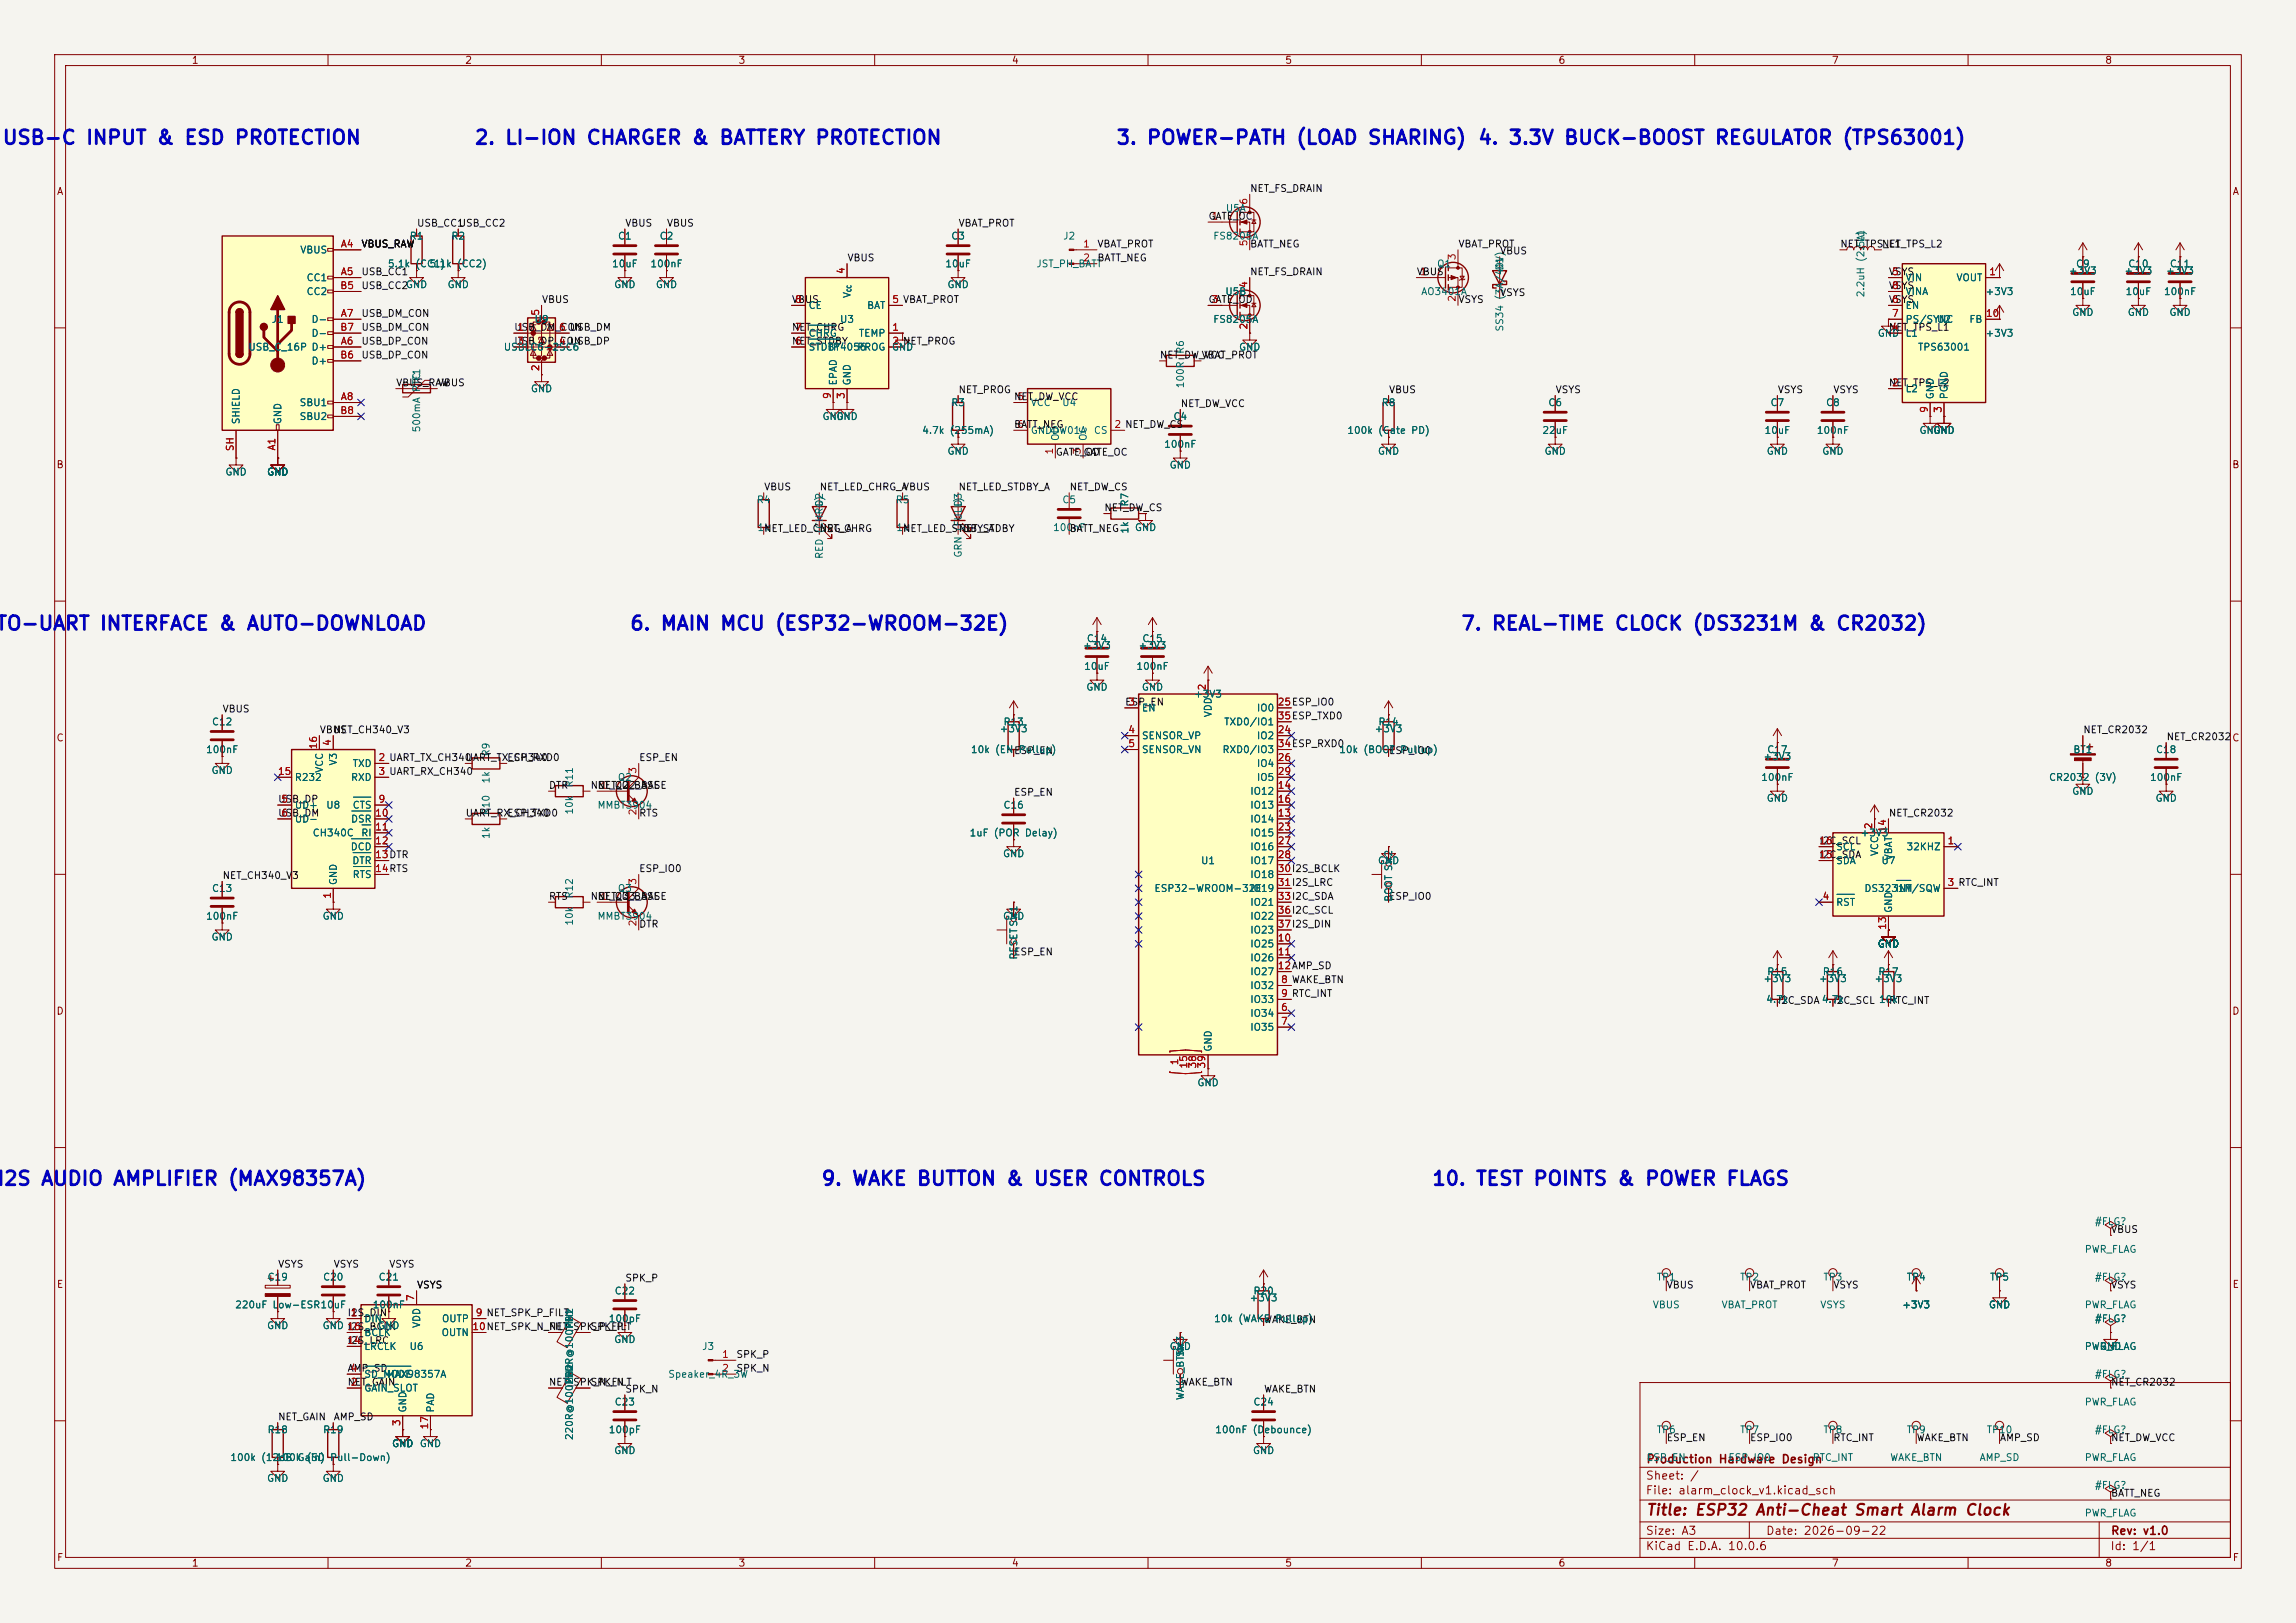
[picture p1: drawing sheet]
<svg xmlns="http://www.w3.org/2000/svg" width="420mm" height="297mm" viewBox="0 0 420 297" stroke-linecap="round" stroke-linejoin="round" font-family="sans-serif">
<defs><g id="words">
<g font-size="2.5" fill="#0000c2">
<text x=".3" y="27.1">USB-C INPUT &amp; ESD PROTECTION</text>
<text x="86.7" y="27.1">2. LI-ION CHARGER &amp; BATTERY PROTECTION</text>
<text x="204" y="27.1">3. POWER-PATH (LOAD SHARING)</text>
<text x="270.2" y="27.1">4. 3.3V BUCK-BOOST REGULATOR (TPS63001)</text>
<text x="-.9" y="116">TO-UART INTERFACE &amp; AUTO-DOWNLOAD</text>
<text x="115.1" y="116">6. MAIN MCU (ESP32-WROOM-32E)</text>
<text x="267.1" y="116">7. REAL-TIME CLOCK (DS3231M &amp; CR2032)</text>
<text x="-.7" y="217.6">I2S AUDIO AMPLIFIER (MAX98357A)</text>
<text x="150.1" y="217.6">9. WAKE BUTTON &amp; USER CONTROLS</text>
<text x="261.8" y="217.6">10. TEST POINTS &amp; POWER FLAGS</text>
</g>
<text font-size="2" fill="#840000" x="301" y="277.8">Title: ESP32 Anti-Cheat Smart Alarm Clock</text>
<g font-size="1.5" fill="#840000">
<text x="301" y="268.1">Production Hardware Design</text>
<text x="300.9" y="273.8">File: alarm_clock_v1.kicad_sch</text>
<text x="300.9" y="271.1">Sheet: /</text>
<text x="300.9" y="281.2">Size: A3</text>
<text x="322.9" y="281.2">Date: 2026-09-22</text>
<text x="386" y="281.2">Rev: v1.0</text>
<text x="300.9" y="284">KiCad E.D.A. 10.0.6</text>
<text x="385.9" y="284">Id: 1/1</text>
</g>
<g font-size="1.3" fill="#840000">
<text x="35" y="12">1</text>
<text x="85" y="12">2</text>
<text x="135" y="12">3</text>
<text x="185" y="12">4</text>
<text x="235" y="12">5</text>
<text x="285" y="12">6</text>
<text x="335" y="12">7</text>
<text x="385" y="12">8</text>
<text x="10.3" y="36">A</text>
<text x="408.3" y="36">A</text>
<text x="10.2" y="86">B</text>
<text x="408.2" y="86">B</text>
<text x="10.2" y="136">C</text>
<text x="408.2" y="136">C</text>
<text x="10.2" y="186">D</text>
<text x="408.2" y="186">D</text>
<text x="10.3" y="236">E</text>
<text x="408.3" y="236">E</text>
<text x="10.3" y="286">F</text>
<text x="35" y="287">1</text>
<text x="85" y="287">2</text>
<text x="135" y="287">3</text>
<text x="185" y="287">4</text>
<text x="235" y="287">5</text>
<text x="285" y="287">6</text>
<text x="335" y="287">7</text>
<text x="385" y="287">8</text>
<text x="408.3" y="286">F</text>
</g>
<g font-size="1.3" fill="#0f0f0f">
<text x="228.6" y="35.4">NET_FS_DRAIN</text>
<text x="76.2" y="41.8">USB_CC1</text>
<text x="83.8" y="41.8">USB_CC2</text>
<text x="114.3" y="41.8">VBUS</text>
<text x="121.9" y="41.8">VBUS</text>
<text x="175.2" y="41.8">VBAT_PROT</text>
<text x="221" y="40.5">GATE_OC</text>
<text x="66" y="45.6">VBUS_RAW</text>
<text x="200.6" y="45.6">VBAT_PROT</text>
<text x="228.6" y="45.6">BATT_NEG</text>
<text x="266.7" y="45.6">VBAT_PROT</text>
<text x="274.3" y="46.9">VBUS</text>
<text x="336.5" y="45.6">NET_TPS_L1</text>
<text x="344.1" y="45.6">NET_TPS_L2</text>
<text x="66" y="53.2">USB_CC2</text>
<text x="66" y="50.7">USB_CC1</text>
<text x="154.9" y="48.1">VBUS</text>
<text x="200.6" y="48.1">BATT_NEG</text>
<text x="228.6" y="50.7">NET_FS_DRAIN</text>
<text x="259.1" y="50.7">VBUS</text>
<text x="345.4" y="50.7">VSYS</text>
<text x="345.4" y="53.2">VSYS</text>
<text x="66" y="58.3">USB_DM_CON</text>
<text x="99" y="55.8">VBUS</text>
<text x="144.8" y="55.8">VBUS</text>
<text x="221" y="55.8">GATE_OD</text>
<text x="266.7" y="55.8">VSYS</text>
<text x="274.3" y="54.5">VSYS</text>
<text x="345.4" y="55.8">VSYS</text>
<text x="66" y="63.4">USB_DP_CON</text>
<text x="66" y="60.8">USB_DM_CON</text>
<text x="66" y="65.9">USB_DP_CON</text>
<text x="94" y="60.8">USB_DM_CON</text>
<text x="94" y="63.4">USB_DP_CON</text>
<text x="144.8" y="63.4">NET_STDBY</text>
<text x="144.8" y="60.8">NET_CHRG</text>
<text x="212.1" y="65.9">NET_DW_VCC</text>
<text x="219.7" y="65.9">VBAT_PROT</text>
<text x="345.4" y="60.8">NET_TPS_L1</text>
<text x="72.4" y="71">VBUS_RAW</text>
<text x="80" y="71">VBUS</text>
<text x="345.4" y="71">NET_TPS_L2</text>
<text x="175.2" y="72.3">NET_PROG</text>
<text x="185.4" y="73.5">NET_DW_VCC</text>
<text x="215.9" y="74.8">NET_DW_VCC</text>
<text x="254" y="72.3">VBUS</text>
<text x="284.5" y="72.3">VSYS</text>
<text x="325.1" y="72.3">VSYS</text>
<text x="335.3" y="72.3">VSYS</text>
<text x="185.4" y="78.6">BATT_NEG</text>
<text x="193" y="83.7">GATE_OD</text>
<text x="198.1" y="83.7">GATE_OC</text>
<text x="139.7" y="90">VBUS</text>
<text x="149.8" y="90">NET_LED_CHRG_A</text>
<text x="165.1" y="90">VBUS</text>
<text x="175.2" y="90">NET_LED_STDBY_A</text>
<text x="195.6" y="90">NET_DW_CS</text>
<text x="201.9" y="93.9">NET_DW_CS</text>
<text x="139.7" y="97.7">NET_LED_CHRG_A</text>
<text x="149.8" y="97.7">NET_CHRG</text>
<text x="165.1" y="97.7">NET_LED_STDBY_A</text>
<text x="175.2" y="97.7">NET_STDBY</text>
<text x="195.6" y="97.7">BATT_NEG</text>
<text x="40.6" y="130.7">VBUS</text>
<text x="205.7" y="129.4">ESP_EN</text>
<text x="58.4" y="134.5">VBUS</text>
<text x="60.9" y="134.5">NET_CH340_V3</text>
<text x="381" y="134.5">NET_CR2032</text>
<text x="396.2" y="135.8">NET_CR2032</text>
<text x="85.1" y="139.6">UART_TX_CH340</text>
<text x="92.7" y="139.6">ESP_RXD0</text>
<text x="116.8" y="139.6">ESP_EN</text>
<text x="254" y="138.3">ESP_IO0</text>
<text x="50.8" y="147.2">USB_DP</text>
<text x="50.8" y="149.7">USB_DM</text>
<text x="85.1" y="149.7">UART_RX_CH340</text>
<text x="92.7" y="149.7">ESP_TXD0</text>
<text x="100.3" y="144.7">DTR</text>
<text x="109.2" y="144.7">NET_Q2_BASE</text>
<text x="116.8" y="149.7">RTS</text>
<text x="185.4" y="145.9">ESP_EN</text>
<text x="345.4" y="149.7">NET_CR2032</text>
<text x="332.7" y="154.8">I2C_SCL</text>
<text x="40.6" y="161.2">NET_CH340_V3</text>
<text x="116.8" y="159.9">ESP_IO0</text>
<text x="332.7" y="157.4">I2C_SDA</text>
<text x="100.3" y="165">RTS</text>
<text x="109.2" y="165">NET_Q3_BASE</text>
<text x="254" y="165">ESP_IO0</text>
<text x="116.8" y="170.1">DTR</text>
<text x="185.4" y="175.1">ESP_EN</text>
<text x="325.1" y="184">I2C_SDA4.7k</text>
<text x="335.3" y="184">I2C_SCL 10k</text>
<text x="345.4" y="184">RTC_INT</text>
<text x="386.1" y="225.9">VBUS</text>
<text x="50.8" y="232.3">VSYS</text>
<text x="60.9" y="232.3">VSYS</text>
<text x="71.1" y="232.3">VSYS</text>
<text x="76.2" y="236.1">VSYS</text>
<text x="114.3" y="234.8">SPK_P</text>
<text x="304.8" y="236.1">VBUS</text>
<text x="320" y="236.1">VBAT_PROT</text>
<text x="335.3" y="236.1">VSYS</text>
<text x="386.1" y="236.1">VSYS</text>
<text x="63.5" y="241.2">I2S_DIN</text>
<text x="63.5" y="243.7">I2S_BCLK</text>
<text x="100.3" y="243.7">NET_SPK_P_FILT</text>
<text x="107.9" y="243.7">SPK_P</text>
<text x="231.1" y="242.4">WAKE_BTN</text>
<text x="63.5" y="246.3">I2S_LRC</text>
<text x="63.5" y="251.3">AMP_SD</text>
<text x="134.6" y="248.8">SPK_P</text>
<text x="134.6" y="251.3">SPK_N</text>
<text x="63.5" y="253.9">NET_GAIN</text>
<text x="100.3" y="253.9">NET_SPK_N_FILT</text>
<text x="107.9" y="253.9">SPK_N</text>
<text x="114.3" y="255.1">SPK_N</text>
<text x="215.9" y="253.9">WAKE_BTN</text>
<text x="231.1" y="255.1">WAKE_BTN</text>
<text x="386.1" y="253.9">NET_CR2032</text>
<text x="50.8" y="260.2">NET_GAIN</text>
<text x="60.9" y="260.2">AMP_SD</text>
<text x="304.8" y="264">ESP_EN</text>
<text x="320" y="264">ESP_IO0</text>
<text x="335.3" y="264">RTC_INT</text>
<text x="350.5" y="264">WAKE_BTN</text>
<text x="365.7" y="264">AMP_SD</text>
<text x="386.1" y="264">NET_DW_VCC</text>
<text x="386.1" y="274.2">BATT_NEG</text>
</g>
<g font-size="1.3" fill="#a90000">
<text x="221.5" y="40.5">1</text>
<text x="228.5" y="37.6" transform="rotate(-90 228.5 37.6)">6</text>
<text x="62.2" y="45.6">A4</text>
<text x="198" y="45.6">1</text>
<text x="228.5" y="45.2" transform="rotate(-90 228.5 45.2)">5</text>
<text x="266.6" y="47.7" transform="rotate(-90 266.6 47.7)">3</text>
<text x="62.1" y="53.2">B5</text>
<text x="62.2" y="50.7">A5</text>
<text x="154.8" y="50.3" transform="rotate(-90 154.8 50.3)">4</text>
<text x="198" y="48.1">2</text>
<text x="228.5" y="52.8" transform="rotate(-90 228.5 52.8)">4</text>
<text x="259.6" y="50.7">1</text>
<text x="346" y="50.7">5</text>
<text x="346" y="53.2">8</text>
<text x="363.8" y="50.7">1</text>
<text x="62.2" y="58.3">A7</text>
<text x="98.9" y="57.9" transform="rotate(-90 98.9 57.9)">5</text>
<text x="145.3" y="55.7">8</text>
<text x="163.1" y="55.7">5 VBAT_PROT</text>
<text x="163.1" y="55.7">5</text>
<text x="221.5" y="55.7">3</text>
<text x="266.6" y="55.3" transform="rotate(-90 266.6 55.3)">2</text>
<text x="346" y="55.7">6</text>
<text x="346" y="58.3">7</text>
<text x="363.2" y="58.3">10</text>
<text x="62.1" y="65.9">B6</text>
<text x="62.1" y="60.8">B7</text>
<text x="62.2" y="63.4">A6</text>
<text x="94.5" y="60.8">1</text>
<text x="94.5" y="63.4">3</text>
<text x="102.1" y="63.4">4 USB_DP</text>
<text x="102.1" y="60.8">6 USB_DM</text>
<text x="102.1" y="63.4">4</text>
<text x="102.1" y="60.8">6</text>
<text x="145.3" y="63.4">6</text>
<text x="145.3" y="60.8">7</text>
<text x="163.1" y="60.8">1</text>
<text x="163.1" y="63.4">2 NET_PROG</text>
<text x="163.1" y="63.4">2</text>
<text x="228.5" y="60.4" transform="rotate(-90 228.5 60.4)">2</text>
<text x="346" y="60.8">4</text>
<text x="98.9" y="68" transform="rotate(-90 98.9 68)">2</text>
<text x="346" y="71">2</text>
<text x="62.1" y="76.1">B8</text>
<text x="62.2" y="73.5">A8</text>
<text x="152.3" y="73.1" transform="rotate(-90 152.3 73.1)">9</text>
<text x="154.8" y="73.1" transform="rotate(-90 154.8 73.1)">3</text>
<text x="186" y="73.5">5</text>
<text x="352.9" y="75.7" transform="rotate(-90 352.9 75.7)">9</text>
<text x="355.5" y="75.7" transform="rotate(-90 355.5 75.7)">3</text>
<text x="43" y="82.7" transform="rotate(-90 43 82.7)">SH</text>
<text x="50.7" y="82.6" transform="rotate(-90 50.7 82.6)">A1</text>
<text x="186" y="78.6">6</text>
<text x="192.9" y="83.3" transform="rotate(-90 192.9 83.3)">1</text>
<text x="198" y="83.3" transform="rotate(-90 198 83.3)">3</text>
<text x="203.7" y="78.6">2 NET_DW_CS</text>
<text x="206.3" y="129.4">3</text>
<text x="220.8" y="126.5" transform="rotate(-90 220.8 126.5)">2</text>
<text x="233.6" y="129.4">25ESP_IO0</text>
<text x="233.6" y="131.9">35ESP_TXD0</text>
<text x="233.6" y="129.4">25</text>
<text x="233.6" y="131.9">35</text>
<text x="58.3" y="137.2" transform="rotate(-90 58.3 137.2)">16</text>
<text x="60.8" y="136.6" transform="rotate(-90 60.8 136.6)">4</text>
<text x="206.3" y="134.5">4</text>
<text x="206.3" y="137">5</text>
<text x="233.6" y="134.5">24</text>
<text x="233.6" y="137">34ESP_RXD0</text>
<text x="233.6" y="137">34</text>
<text x="50.7" y="142.1">15</text>
<text x="69.1" y="139.6">2 UART_TX_CH340</text>
<text x="69.1" y="142.1">3 UART_RX_CH340</text>
<text x="69.1" y="139.6">2</text>
<text x="69.1" y="142.1">3</text>
<text x="116.7" y="141.7" transform="rotate(-90 116.7 141.7)">3</text>
<text x="233.6" y="139.6">26</text>
<text x="233.6" y="142.1">29</text>
<text x="51.3" y="147.2">5</text>
<text x="51.3" y="149.7">6</text>
<text x="68.5" y="149.7">10</text>
<text x="69.1" y="147.2">9</text>
<text x="109.8" y="144.6">1</text>
<text x="116.7" y="149.3" transform="rotate(-90 116.7 149.3)">2</text>
<text x="233.6" y="149.7">13</text>
<text x="233.6" y="144.6">14</text>
<text x="233.6" y="147.2">16</text>
<text x="68.5" y="152.3">11</text>
<text x="68.5" y="154.8">12</text>
<text x="233.6" y="152.3">23</text>
<text x="233.6" y="154.8">27</text>
<text x="332.7" y="154.8">16</text>
<text x="342.8" y="151.9" transform="rotate(-90 342.8 151.9)">2</text>
<text x="345.3" y="152.5" transform="rotate(-90 345.3 152.5)">14</text>
<text x="356.1" y="154.8">1</text>
<text x="68.5" y="157.3">13DTR</text>
<text x="68.5" y="159.9">14RTS</text>
<text x="68.5" y="157.3">13</text>
<text x="68.5" y="159.9">14</text>
<text x="233.6" y="157.3">28</text>
<text x="233.6" y="159.9">30I2S_BCLK</text>
<text x="233.6" y="159.9">30</text>
<text x="332.7" y="157.3">15</text>
<text x="60.8" y="164.6" transform="rotate(-90 60.8 164.6)">1</text>
<text x="109.8" y="165">1</text>
<text x="116.7" y="162" transform="rotate(-90 116.7 162)">3</text>
<text x="233.6" y="162.4">31I2S_LRC</text>
<text x="233.6" y="165">33I2C_SDA</text>
<text x="233.6" y="167.5">36I2C_SCL</text>
<text x="233.6" y="162.4">31</text>
<text x="233.6" y="165">33</text>
<text x="233.6" y="167.5">36</text>
<text x="333.3" y="165">4</text>
<text x="356.1" y="162.4">3 RTC_INT</text>
<text x="356.1" y="162.4">3</text>
<text x="116.7" y="169.6" transform="rotate(-90 116.7 169.6)">2</text>
<text x="233.6" y="172.6">10</text>
<text x="233.6" y="170">37I2S_DIN</text>
<text x="233.6" y="170">37</text>
<text x="345.3" y="170.2" transform="rotate(-90 345.3 170.2)">13</text>
<text x="233.6" y="175.1">11</text>
<text x="233.6" y="177.7">12AMP_SD</text>
<text x="233.6" y="177.7">12</text>
<text x="234.2" y="185.3">6</text>
<text x="234.2" y="180.2">8 WAKE_BTN</text>
<text x="234.2" y="182.7">9 RTC_INT</text>
<text x="234.2" y="180.2">8</text>
<text x="234.2" y="182.7">9</text>
<text x="234.2" y="187.8">7</text>
<text x="215.8" y="195" transform="rotate(-90 215.8 195)">1</text>
<text x="217.5" y="195.6" transform="rotate(-90 217.5 195.6)">15</text>
<text x="219.1" y="195.6" transform="rotate(-90 219.1 195.6)">38</text>
<text x="220.8" y="195.6" transform="rotate(-90 220.8 195.6)">39</text>
<text x="76.1" y="238.2" transform="rotate(-90 76.1 238.2)">7</text>
<text x="64" y="241.2">1</text>
<text x="86.3" y="243.7">10NET_SPK_N_FILT</text>
<text x="86.3" y="243.7">10</text>
<text x="86.9" y="241.2">9 NET_SPK_P_FILT</text>
<text x="86.9" y="241.2">9</text>
<text x="63.4" y="246.2">14</text>
<text x="64" y="251.3">4</text>
<text x="132" y="248.8">1</text>
<text x="132" y="251.3">2</text>
<text x="64" y="253.9">2</text>
<text x="73.5" y="261.1" transform="rotate(-90 73.5 261.1)">3</text>
<text x="78.6" y="261.7" transform="rotate(-90 78.6 261.7)">17</text>
</g>
<g font-size="1.3" fill="#006464">
<text x="224.1" y="39.1">U5A</text>
<text x="54.8" y="46.7">VBUS</text>
<text x="74.8" y="44.1">R1</text>
<text x="82.5" y="44.1">R2</text>
<text x="112.9" y="44.1">C1</text>
<text x="120.6" y="44.1">C2</text>
<text x="173.9" y="44.1">C3</text>
<text x="194.4" y="44.1">J2</text>
<text x="221.8" y="44.1">FS8205A</text>
<text x="341.3" y="44.4" transform="rotate(-90 341.3 44.4)">L1</text>
<text x="56" y="51.8">CC1</text>
<text x="70.8" y="49.2">5.1k (CC1)</text>
<text x="74.1" y="53">GND</text>
<text x="78.5" y="49.2">5.1k (CC2)</text>
<text x="81.8" y="53">GND</text>
<text x="111.8" y="49.2">10uF</text>
<text x="112.2" y="53">GND</text>
<text x="118.9" y="49.2">100nF</text>
<text x="119.9" y="53">GND</text>
<text x="172.8" y="49.2">10uF</text>
<text x="173.2" y="53">GND</text>
<text x="189.5" y="49.2">JST_PH_BATT</text>
<text x="262.8" y="49.2">Q1</text>
<text x="275.3" y="49.6" transform="rotate(-90 275.3 49.6)">D1</text>
<text x="348.5" y="51.8">VIN</text>
<text x="357.8" y="51.8">VOUT</text>
<text x="378.3" y="50.5">+3V3</text>
<text x="379.6" y="49.2">C9</text>
<text x="388.5" y="50.5">+3V3</text>
<text x="389.2" y="49.2">C10</text>
<text x="396.1" y="50.5">+3V3</text>
<text x="396.8" y="49.2">C11</text>
<text x="49.6" y="59.4">J1</text>
<text x="56" y="54.3">CC2</text>
<text x="56.9" y="59.4">D-</text>
<text x="97.7" y="59.4">U9</text>
<text x="147.8" y="56.8">CE</text>
<text x="153.5" y="59.4">U3</text>
<text x="155.9" y="54.7" transform="rotate(-90 155.9 54.7)">V</text>
<text x="158.5" y="56.8">BAT</text>
<text x="221.8" y="59.4">FS8205A</text>
<text x="224" y="54.3">U5B</text>
<text x="259.9" y="54.3">AO3401A</text>
<text x="341.3" y="54.5" transform="rotate(-90 341.3 54.5)">2.2uH (2.5A)</text>
<text x="348.5" y="56.8">EN</text>
<text x="348.5" y="59.4">PS/SYNC</text>
<text x="348.5" y="54.3">VINA</text>
<text x="354.2" y="59.4">U2</text>
<text x="360.1" y="59.4">FB</text>
<text x="363.1" y="54.3">+3V3</text>
<text x="378.5" y="54.3">10uF</text>
<text x="378.9" y="58.1">GND</text>
<text x="388.7" y="54.3">10uF</text>
<text x="389.1" y="58.1">GND</text>
<text x="395.7" y="54.3">100nF</text>
<text x="396.7" y="58.1">GND</text>
<text x="45.3" y="64.5">USB_C_16P D+</text>
<text x="56.9" y="61.9">D-</text>
<text x="92" y="64.5">USBLC6-2SC6</text>
<text x="147.8" y="64.5">STDBY</text>
<text x="147.8" y="61.9">CHRG</text>
<text x="151.3" y="64.5">TP4056</text>
<text x="156.7" y="64.5">PROG</text>
<text x="157" y="61.9">TEMP</text>
<text x="163" y="64.5">GND</text>
<text x="216.9" y="64.9" transform="rotate(-90 216.9 64.9)">R6</text>
<text x="226.5" y="64.5">GND</text>
<text x="275.3" y="60.8" transform="rotate(-90 275.3 60.8)">SS34 (3A/40V)</text>
<text x="343.4" y="61.9">GND</text>
<text x="348.5" y="61.9">L1</text>
<text x="350.7" y="64.5">TPS63001</text>
<text x="363.1" y="61.9">+3V3</text>
<text x="56.9" y="67">D+</text>
<text x="77.2" y="71.9" transform="rotate(-90 77.2 71.9)">PTC</text>
<text x="77.2" y="69.9" transform="rotate(-90 77.2 69.9)">F1</text>
<text x="153.4" y="70.6" transform="rotate(-90 153.4 70.6)">EPAD</text>
<text x="155.9" y="70.6" transform="rotate(-90 155.9 70.6)">GND</text>
<text x="216.9" y="71.2" transform="rotate(-90 216.9 71.2)">100R</text>
<text x="44.1" y="77.8" transform="rotate(-90 44.1 77.8)">SHIELD</text>
<text x="51.8" y="77.8" transform="rotate(-90 51.8 77.8)">GND</text>
<text x="54.7" y="74.6">SBU1</text>
<text x="54.7" y="77.2">SBU2</text>
<text x="97" y="72.1">GND</text>
<text x="150.3" y="77.2">GND</text>
<text x="152.9" y="77.2">GND</text>
<text x="173.9" y="74.6">R3</text>
<text x="188.4" y="74.6">VCC</text>
<text x="194.2" y="74.6">U4</text>
<text x="214.5" y="77.2">C4</text>
<text x="252.6" y="74.6">R8</text>
<text x="283.1" y="74.6">C6</text>
<text x="323.8" y="74.6">C7</text>
<text x="333.9" y="74.6">C8</text>
<text x="348.5" y="72.1">L2</text>
<text x="354" y="73.2" transform="rotate(-90 354 73.2)">GND</text>
<text x="356.6" y="73.2" transform="rotate(-90 356.6 73.2)">PGND</text>
<text x="77.2" y="79.2" transform="rotate(-90 77.2 79.2)">500mA</text>
<text x="168.6" y="79.7">4.7k (255mA)</text>
<text x="173.2" y="83.5">GND</text>
<text x="188.4" y="79.7">GNDDW01A</text>
<text x="194" y="80.8" transform="rotate(-90 194 80.8)">OD</text>
<text x="199.1" y="80.8" transform="rotate(-90 199.1 80.8)">OC</text>
<text x="200" y="79.7">CS</text>
<text x="212.8" y="82.2">100nF</text>
<text x="246.3" y="79.7">100k (Gate PD)</text>
<text x="251.9" y="83.5">GND</text>
<text x="282" y="79.7">22uF</text>
<text x="282.4" y="83.5">GND</text>
<text x="322.7" y="79.7">10uF</text>
<text x="323.1" y="83.5">GND</text>
<text x="332.2" y="79.7">100nF</text>
<text x="333.2" y="83.5">GND</text>
<text x="351" y="79.7">GND</text>
<text x="353.5" y="79.7">GND</text>
<text x="41.1" y="87.3">GND</text>
<text x="48.7" y="87.3">GND</text>
<text x="213.8" y="86.1">GND</text>
<text x="138.3" y="92.4">R4</text>
<text x="150.8" y="92.8" transform="rotate(-90 150.8 92.8)">D2</text>
<text x="163.7" y="92.4">R5</text>
<text x="176.2" y="92.8" transform="rotate(-90 176.2 92.8)">D3</text>
<text x="194.2" y="92.4">C5</text>
<text x="206.7" y="92.8" transform="rotate(-90 206.7 92.8)">R7</text>
<text x="138.5" y="97.5">1k</text>
<text x="163.9" y="97.5">1k</text>
<text x="192.5" y="97.5">100nF</text>
<text x="206.7" y="97.8" transform="rotate(-90 206.7 97.8)">1k</text>
<text x="207.5" y="97.5">GND</text>
<text x="150.8" y="102.4" transform="rotate(-90 150.8 102.4)">RED (CHRG)</text>
<text x="176.2" y="102.2" transform="rotate(-90 176.2 102.2)">GRN (FULL)</text>
<text x="198" y="119.1">+3V3</text>
<text x="198.7" y="117.8">C14</text>
<text x="208.2" y="119.1">+3V3</text>
<text x="208.8" y="117.8">C15</text>
<text x="198.2" y="122.9">10uF</text>
<text x="207.8" y="122.9">100nF</text>
<text x="198.6" y="126.7">GND</text>
<text x="208.8" y="126.7">GND</text>
<text x="208.8" y="130.5">EN</text>
<text x="218.3" y="128">+3V3</text>
<text x="221.9" y="131.4" transform="rotate(-90 221.9 131.4)">VDD</text>
<text x="229.8" y="130.5">IO0</text>
<text x="38.7" y="133">C12</text>
<text x="182.8" y="134.3">+3V3</text>
<text x="183.4" y="133">R13</text>
<text x="208.8" y="135.6">SENSOR_VP</text>
<text x="223.8" y="133">TXD0/IO1</text>
<text x="229.8" y="135.6">IO2</text>
<text x="251.3" y="134.3">+3V3</text>
<text x="252" y="133">R14</text>
<text x="37.6" y="138.1">100nF</text>
<text x="38.6" y="141.9">GND</text>
<text x="53.8" y="143.2">R232</text>
<text x="59.4" y="141.5" transform="rotate(-90 59.4 141.5)">VCC</text>
<text x="61.9" y="140.2" transform="rotate(-90 61.9 140.2)">V3</text>
<text x="64.1" y="143.2">RXD</text>
<text x="64.4" y="140.7">TXD</text>
<text x="89.9" y="143.5" transform="rotate(-90 89.9 143.5)">1k</text>
<text x="89.9" y="138.5" transform="rotate(-90 89.9 138.5)">R9</text>
<text x="112.9" y="143.2">Q2</text>
<text x="177.5" y="138.1">10k (ENESP_EN</text>
<text x="177.5" y="138.1">10k (EN Pullup)</text>
<text x="186.2" y="138.1">Pullup)</text>
<text x="208.8" y="138.1">SENSOR_VN</text>
<text x="223.5" y="138.1">RXD0/IO3</text>
<text x="229.8" y="140.7">IO4</text>
<text x="229.8" y="143.2">IO5</text>
<text x="244.9" y="138.1">10k (BOOT Pullup)</text>
<text x="322.1" y="143.2">100nF</text>
<text x="322.5" y="139.4">+3V3</text>
<text x="323.1" y="138.1">C17</text>
<text x="374.7" y="143.2">CR2032 (3V)</text>
<text x="379.1" y="138.1">BT1</text>
<text x="393.2" y="143.2">100nF</text>
<text x="394.3" y="138.1">C18</text>
<text x="53.8" y="148.3">UD+</text>
<text x="59.6" y="148.3">U8</text>
<text x="64.4" y="148.3">CTS</text>
<text x="89.9" y="149.3" transform="rotate(-90 89.9 149.3)">R10</text>
<text x="105.1" y="149.2" transform="rotate(-90 105.1 149.2)">10k</text>
<text x="105.1" y="144.2" transform="rotate(-90 105.1 144.2)">R11</text>
<text x="109.2" y="148.3">MMBT3904</text>
<text x="183.4" y="148.3">C16</text>
<text x="228.6" y="145.7">IO12</text>
<text x="228.6" y="148.3">IO13</text>
<text x="323.1" y="147">GND</text>
<text x="378.9" y="145.7">GND</text>
<text x="394.2" y="147">GND</text>
<text x="53.8" y="150.8">UD-</text>
<text x="57.1" y="153.4">CH340C</text>
<text x="64" y="155.9">DCD</text>
<text x="64.1" y="150.8">DSR</text>
<text x="66" y="153.4">RI</text>
<text x="89.9" y="153.6" transform="rotate(-90 89.9 153.6)">1k</text>
<text x="177.2" y="153.4">1uF (POR Delay)</text>
<text x="228.6" y="150.8">IO14</text>
<text x="228.6" y="153.4">IO15</text>
<text x="228.6" y="155.9">IO16</text>
<text x="335.8" y="155.9">SCL</text>
<text x="340.2" y="153.4">+3V3</text>
<text x="348.6" y="155.9">32KHZ</text>
<text x="64.3" y="158.4">DTR</text>
<text x="64.4" y="161">RTS</text>
<text x="183.4" y="157.2">GND</text>
<text x="219.6" y="158.4">U1</text>
<text x="228.6" y="158.4">IO17</text>
<text x="228.6" y="161">IO18</text>
<text x="251.9" y="158.4">GND</text>
<text x="335.8" y="158.4">SDA</text>
<text x="343.9" y="156.8" transform="rotate(-90 343.9 156.8)">VCC</text>
<text x="344" y="158.4">U7</text>
<text x="346.4" y="157.5" transform="rotate(-90 346.4 157.5)">VBAT</text>
<text x="38.7" y="163.5">C13</text>
<text x="61.9" y="162.1" transform="rotate(-90 61.9 162.1)">GND</text>
<text x="105.1" y="164.5" transform="rotate(-90 105.1 164.5)">R12</text>
<text x="112.9" y="163.5">Q3</text>
<text x="211.1" y="163.5">ESP32-WROOM-32E</text>
<text x="228.6" y="163.5">IO19</text>
<text x="228.6" y="166.1">IO21</text>
<text x="255" y="165.1" transform="rotate(-90 255 165.1)">BOOT SW2</text>
<text x="335.8" y="166.1">RST</text>
<text x="340.9" y="163.5">DS3231M</text>
<text x="346.4" y="167.2" transform="rotate(-90 346.4 167.2)">GND</text>
<text x="346.6" y="163.5">INT/SQW</text>
<text x="37.6" y="168.6">100nF</text>
<text x="38.6" y="172.4">GND</text>
<text x="58.9" y="168.6">GND</text>
<text x="105.1" y="169.5" transform="rotate(-90 105.1 169.5)">10k</text>
<text x="109.2" y="168.6">MMBT3904</text>
<text x="183.4" y="168.6">GND</text>
<text x="228.6" y="173.7">IO25</text>
<text x="228.6" y="168.6">IO22</text>
<text x="228.6" y="171.1">IO23</text>
<text x="343.4" y="173.7">GND</text>
<text x="186.4" y="175.7" transform="rotate(-90 186.4 175.7)">RESETSW1</text>
<text x="228.6" y="176.2">IO26</text>
<text x="228.6" y="178.8">IO27</text>
<text x="323.1" y="178.8">R15</text>
<text x="333.3" y="178.8">R16</text>
<text x="343.5" y="178.8">R17</text>
<text x="228.6" y="181.3">IO32</text>
<text x="228.6" y="183.8">IO33</text>
<text x="322.5" y="180">+3V3</text>
<text x="323" y="183.8">4.7k</text>
<text x="332.6" y="180">+3V3</text>
<text x="333.1" y="183.8">4.7k</text>
<text x="342.8" y="180">+3V3</text>
<text x="343.6" y="183.8">10k</text>
<text x="228.6" y="186.4">IO34</text>
<text x="228.6" y="188.9">IO35</text>
<text x="221.9" y="192.6" transform="rotate(-90 221.9 192.6)">GND</text>
<text x="218.9" y="199.1">GND</text>
<text x="383.1" y="224.5">#FLG?</text>
<text x="381.2" y="229.6">PWR_FLAG</text>
<text x="42.9" y="239.7">220uF Low-ESR10uF</text>
<text x="48.8" y="234.6">C19</text>
<text x="59" y="234.6">C20</text>
<text x="68.1" y="239.7">100nF</text>
<text x="69.1" y="234.6">C21</text>
<text x="112.3" y="237.2">C22</text>
<text x="228.5" y="238.5">+3V3</text>
<text x="229.2" y="237.2">R20</text>
<text x="302.2" y="239.7">VBUS</text>
<text x="302.9" y="234.6">TP1</text>
<text x="314.8" y="239.7">VBAT_PROT</text>
<text x="318.2" y="234.6">TP2</text>
<text x="332.9" y="239.7">VSYS</text>
<text x="333.4" y="234.6">TP3</text>
<text x="347.9" y="239.7">+3V3</text>
<text x="348.7" y="234.6">TP4</text>
<text x="363.7" y="239.7">GND</text>
<text x="363.9" y="234.6">TP5</text>
<text x="381.2" y="239.7">PWR_FLAG</text>
<text x="383.1" y="234.6">#FLG?</text>
<text x="48.7" y="243.5">GND</text>
<text x="58.9" y="243.5">GND 16</text>
<text x="66.5" y="242.3">DIN</text>
<text x="66.5" y="244.8">BCLK</text>
<text x="69.1" y="243.5">GND</text>
<text x="77.2" y="243.1" transform="rotate(-90 77.2 243.1)">VDD</text>
<text x="80.7" y="244.8">OUTN</text>
<text x="80.7" y="242.3">OUTP</text>
<text x="105.1" y="243.2" transform="rotate(-90 105.1 243.2)">FB1</text>
<text x="111.2" y="242.3">100pF</text>
<text x="222" y="242.3">10k (WAKE Pullup)</text>
<text x="383.1" y="242.3">#FLG?</text>
<text x="66.5" y="247.3">LRCLK</text>
<text x="74.8" y="247.3">U6</text>
<text x="112.2" y="246.1">GND</text>
<text x="128.3" y="247.3">J3</text>
<text x="213.8" y="247.3">GND</text>
<text x="216.9" y="248.4" transform="rotate(-90 216.9 248.4)">SW3</text>
<text x="381.2" y="247.3">PWR_FLAG</text>
<text x="384" y="247.3">GND</text>
<text x="66.5" y="255">GAIN_SLOT</text>
<text x="66.5" y="252.4">SD_MODE</text>
<text x="70.6" y="252.4">MAX98357A</text>
<text x="105.1" y="253.5" transform="rotate(-90 105.1 253.5)">220R@100MHz</text>
<text x="105.1" y="253.4" transform="rotate(-90 105.1 253.4)">FB2</text>
<text x="112.3" y="257.5">C23</text>
<text x="122.1" y="252.4">Speaker_4R_3W</text>
<text x="216.9" y="256.3" transform="rotate(-90 216.9 256.3)">WAKE_BTN</text>
<text x="229.2" y="257.5">C24</text>
<text x="381.2" y="257.5">PWR_FLAG</text>
<text x="383.1" y="252.4">#FLG?</text>
<text x="48.8" y="262.6">R18</text>
<text x="59" y="262.6">R19</text>
<text x="74.6" y="258.6" transform="rotate(-90 74.6 258.6)">GND</text>
<text x="79.7" y="258.6" transform="rotate(-90 79.7 258.6)">PAD</text>
<text x="105.1" y="263.7" transform="rotate(-90 105.1 263.7)">220R@100MHz</text>
<text x="111.2" y="262.6">100pF</text>
<text x="222.2" y="262.6">100nF (Debounce)</text>
<text x="302.9" y="262.6">TP6</text>
<text x="318.2" y="262.6">TP7</text>
<text x="333.4" y="262.6">TP8</text>
<text x="348.7" y="262.6">TP9</text>
<text x="363.3" y="262.6">TP10</text>
<text x="383.1" y="262.6">#FLG?</text>
<text x="42" y="267.7">100k (12dB Gain) Pull-Down)</text>
<text x="50.3" y="267.7">100k (SD</text>
<text x="71.6" y="265.1">GND</text>
<text x="76.7" y="265.1">GND</text>
<text x="112.2" y="266.4">GND</text>
<text x="229.1" y="266.4">GND</text>
<text x="301.1" y="267.7">ESP_EN</text>
<text x="316" y="267.7">ESP_IO0</text>
<text x="331.5" y="267.7">RTC_INT</text>
<text x="345.6" y="267.7">WAKE_BTN</text>
<text x="362" y="267.7">AMP_SD</text>
<text x="381.2" y="267.7">PWR_FLAG</text>
<text x="48.7" y="271.5">GND</text>
<text x="58.9" y="271.5">GND</text>
<text x="383.1" y="272.7">#FLG?</text>
<text x="381.2" y="277.8">PWR_FLAG</text>
</g>
<text font-size=".8" fill="#006464" x="155.9" y="53.5" transform="rotate(-90 155.9 53.5)">CC</text>
</g></defs>
<path d="M0 0h420v297h-420z" fill="#f5f4ef" stroke="#f5f4ef" stroke-width=".18"/>
<g fill="none" stroke="#840000" stroke-width=".18">
<path d="M10 10h400v277h-400zM12 12h396v273h-396zM60 10v2M110 10v2M160 10v2M210 10v2M260 10v2M310 10v2M360 10v2M114.3 49.5v1.3h1.3l-1.3 1.3-1.3-1.3h1.3M114.3 49.5h.1M114.3 41.9v2.8"/>
<path d="M114.3 46.7v2.8M121.9 41.9v2.8M121.9 46.7v2.8M274.3 47v7.6M391.2 47h.1M391.2 44.5l-.8 1.2M391.2 44.5l.7 1.2M391.2 44.5v2.5M10 60h2M72.4 71.1h7.6M78.7 69.6h-1l-3 3h-1M355.6 76.2v1.3h1.3l-1.3 1.2-1.3-1.2h1.3"/>
<path d="M355.6 76.2h.1M408 60h2M139.7 90.2v1.2M139.7 96.5v1.3M149.9 90.2v7.6M150.6 97l1.5 1.6v-.8v.8h-.7M150.6 95.8l1.5 1.5v-.8v.8h-.7M165.1 90.2v1.2M165.1 96.5v1.3M175.3 90.2v7.6M176 97l1.5 1.6v-.8v.8h-.7M176 95.8l1.5 1.5v-.8v.8h-.7"/>
<path d="M10 110h2M408 110h2M10 160h2M408 160h2M10 210h2M408 210h2M231.1 234.9v1.3M231.1 241.3v1.3M300 253h108v32h-108zM10 260h2M300 278.5h108M300 274.5h108"/>
<path d="M300 268.5h108M304.8 261.6v2.6M320 278.5v3M384 278.5v6.5M408 260h2M60 285v2M110 285v2M160 285v2M210 285v2M260 285v2M300 281.5h108M310 285v2"/>
<path d="M360 285v2"/>
<circle cx="304.8" cy="260.9" r=".76"/>
</g>
<path d="M112.3 45h4M112.3 46.5h4M119.9 45h4.1M119.9 46.5h4.1" fill="none" stroke="#840000" stroke-width=".51"/>
<path d="M273 49.5h2.6l-1.3 2.6zM275 51.4h.6v.7h-2.6v.6h.7M73.7 70.4h5v1.5h-5zM138.7 91.4h2v5.1h-2zM148.6 92.7h2.5l-1.2 2.6zM148.6 95.3h2.5M164.1 91.4h2v5.1h-2zM174 92.7h2.5l-1.2 2.6zM174 95.3h2.5M230.1 236.2h2.1v5.1h-2.1z" fill="none" stroke="#840000" stroke-width=".25"/>
<path d="M40.6 43.2h20.4v35.5h-20.4z" fill="#ffffc2"/>
<g fill="none" stroke="#840000" stroke-width=".18">
<path d="M59.9 45.5h1.1v.5h-1.1zM59.9 50.5h1.1v.6h-1.1zM59.9 53.1h1.1v.5h-1.1zM59.9 58.2h1.1v.5h-1.1zM61 45.7h5M61 50.8h5M61 58.4h5M61 53.3h5M76.2 49.5v1.3h1.3l-1.3 1.3-1.3-1.3h1.3M76.2 49.5h.1M76.2 41.9v1.3M76.2 48.3v1.2"/>
<path d="M83.8 49.5v1.3h1.3l-1.3 1.3-1.3-1.3h1.3M83.8 49.5h.1M83.8 41.9v1.3M83.8 48.3v1.2M336.5 45.7h1.3a.64 .64 0 0 1 .7-.6 .64 .64 0 0 1 .6 .6 .64 .64 0 0 1 .6-.6 .64 .64 0 0 1 .7 .6 .64 .64 0 0 1 .6-.6 .64 .64 0 0 1 .6 .6 .64 .64 0 0 1 .7-.6 .64 .64 0 0 1 .6 .6h1.3M365.8 58.4h.1M365.8 50.8h.1M365.8 55.9l-.8 1.3M365.8 55.9l.7 1.3M365.8 48.3v2.5M365.8 55.9v2.5M365.8 48.3l-.8 1.2"/>
<path d="M365.8 48.3l.7 1.2M43.2 78.7v5.1M50.5 77.7h.6v1h-.6zM50.8 78.7v5.1M59.9 60.7h1.1v.5h-1.1zM59.9 63.2h1.1v.6h-1.1zM59.9 65.8h1.1v.5h-1.1zM59.9 73.4h1.1v.5h-1.1zM59.9 75.9h1.1v.6h-1.1zM61 63.5h5M61 73.7h5M61 66h5"/>
<path d="M61 61h5M61 76.2h5M152.4 73.7v1.2h1.3l-1.3 1.3-1.3-1.3h1.3M152.4 73.7h.1M353.1 76.2v1.3h1.2l-1.2 1.2-1.3-1.2h1.3M353.1 76.2h.1M43.2 83.8v1.3h1.2l-1.2 1.3-1.3-1.3h1.3M43.2 83.8h.1M50.8 83.8v1.3h1.3l-1.3 1.3-1.3-1.3h1.3M50.8 83.8h.1M40.6 168.9v1.3h1.3l-1.3 1.3-1.2-1.3h1.2M40.6 168.9h.1"/>
<path d="M40.6 161.3v2.8M40.6 166.1v2.8M61 165.1v1.3h1.2l-1.2 1.2-1.3-1.2h1.3M61 165.1h.1M320 233.7v2.5M114.3 242.6v1.2h1.3l-1.3 1.3-1.3-1.3h1.3M114.3 242.6h.1"/>
<circle cx="320" cy="232.9" r=".76"/>
</g>
<path d="M40.6 43.2h20.4v35.5h-20.4zM43.2 57.2a.64 .64 0 0 1 .6-.7 .64 .64 0 0 1 .6 .7M75.2 43.2h2v5.1h-2zM82.8 43.2h2v5.1h-2zM43.2 64.8a.64 .64 0 0 0 .6 .6 .64 .64 0 0 0 .6-.6" fill="none" stroke="#840000" stroke-width=".25"/>
<path d="M42.5 55.8a1.9 1.9 0 0 1 2-.4 1.9 1.9 0 0 1 1.2 1.8v7.6a1.91 1.91 0 0 1-1.9 1.9 1.91 1.91 0 0 1-1.9-1.9v-7.8l.2-.6zM50.8 56.6v10.2M53.3 59.2v1.3l-2.5 2.5M48.3 60.5v1.2l2.5 2.6M38.6 164.3h4.1M38.6 165.9h4.1" fill="none" stroke="#840000" stroke-width=".51"/>
<g fill="#840000" stroke="#840000" stroke-width=".25">
<path d="M43.2 57.2h1.2v7.6h-1.2z"/>
<path d="M43.4 56.7a.64 .64 0 0 1 .7-.1 .64 .64 0 0 1 .3 .6h-1.2z"/>
<path d="M43.2 64.8h1.2a.64 .64 0 0 1-.6 .6 .64 .64 0 0 1-.6-.6z"/>
<path d="M50.8 54.1l1.3 2.5h-2.6z"/>
<path d="M52.7 57.9h1.3v1.3h-1.3z"/>
<circle cx="48.3" cy="59.8" r=".63"/>
</g>
<circle cx="50.8" cy="66.8" r="1.27" fill="#840000" stroke="#840000" stroke-width=".18"/>
<path d="M348 48.3h15.2v25.4h-15.2z" fill="#ffffc2"/>
<path d="M348 48.3h15.2v25.4h-15.2z" fill="none" stroke="#840000" stroke-width=".25"/>
<g fill="none" stroke="#840000" stroke-width=".18">
<path d="M345.4 50.8h2.6M345.4 55.9h2.6M345.4 58.4h2.6M345.4 53.3h2.6M363.2 50.8h2.6M363.2 58.4h2.6M154.9 73.7v1.2h1.3l-1.3 1.3-1.2-1.3h1.2M154.9 73.7h.1M345.4 71.1h2.6M345.4 61h2.6M353.1 73.7v2.5M355.6 73.7v2.5"/>
<path d="M40.6 130.8v2.8M40.6 135.6v2.8"/>
</g>
<path d="M38.6 133.9h4.1M38.6 135.4h4.1" fill="none" stroke="#840000" stroke-width=".51"/>
<path d="M147.3 50.8h15.3v20.3h-15.3z" fill="#ffffc2"/>
<path d="M147.3 50.8h15.3v20.3h-15.3zM253 73.7h2v5h-2z" fill="none" stroke="#840000" stroke-width=".25"/>
<g fill="none" stroke="#840000" stroke-width=".18">
<path d="M144.8 55.9h2.5M154.9 48.3v2.5M162.6 55.9h2.5M144.8 61h2.5M144.8 63.5h2.5M152.4 71.1v2.6M154.9 71.1v2.6M162.6 61h2.5M162.6 63.5h2.5M165.1 61v1.2h1.3l-1.3 1.3-1.3-1.3h1.3M165.1 61h.1M254 72.4v1.3"/>
<path d="M254 78.7v1.3M325.1 72.4v2.8M325.1 77.2v2.8M355.6 76.2v1.3h1.3l-1.3 1.2-1.3-1.2h1.3M355.6 76.2h.1M284.5 80v1.3h1.2l-1.2 1.3-1.3-1.3h1.3M284.5 80h.1M335.3 80v1.3h1.2l-1.2 1.3-1.3-1.3h1.3M335.3 80h.1M40.6 138.4v1.3h1.3l-1.3 1.3-1.2-1.3h1.2M40.6 138.4h.1M231.1 234.9h.1"/>
<path d="M231.1 232.4l-.7 1.3M231.1 232.4l.8 1.3M231.1 232.4v2.5M73.7 261.6v1.3h1.2l-1.2 1.3-1.3-1.3h1.3M73.7 261.6h.1"/>
</g>
<path d="M148.1 59.5h4.8M148.1 62.1h5.5" fill="none" stroke="#006464" stroke-width=".18"/>
<path d="M323.1 75.4h4.1M323.1 77h4.1" fill="none" stroke="#840000" stroke-width=".51"/>
<path d="M53.3 137.2h15.3v25.4h-15.3z" fill="#ffffc2"/>
<path d="M53.3 137.2h15.3v25.4h-15.3zM101.6 164.1h5.1v2h-5.1z" fill="none" stroke="#840000" stroke-width=".25"/>
<g fill="none" stroke="#840000" stroke-width=".18">
<path d="M58.4 134.6v2.6M61 134.6v2.6M68.6 139.7h2.5M50.8 142.2h2.5M50.8 147.3h2.5M50.8 149.9h2.5M68.6 142.2h2.5M68.6 147.3h2.5M68.6 149.9h2.5M68.6 152.4h2.5M68.6 154.9h2.5M68.6 157.5h2.5"/>
<path d="M61 162.6v2.5M68.6 160h2.5M100.3 165.1h1.3M106.7 165.1h1.2M73.7 261.6v1.3h1.2l-1.2 1.3-1.3-1.3h1.3M73.7 261.6h.1"/>
</g>
<path d="M64.3 153.5h3.5M64.3 148.4h3.5M64.6 156h3.2M64.7 145.9h3.1M64.7 158.6h3.1M66.2 151h1.6" fill="none" stroke="#006464" stroke-width=".18"/>
<path d="M66 238.8h20.4v20.3h-20.4z" fill="#ffffc2"/>
<g fill="none" stroke="#840000" stroke-width=".25">
<path d="M174.2 73.7h2.1v5h-2.1zM86.4 138.7h5v2h-5zM86.4 148.8h5v2.1h-5zM101.6 143.8h5.1v2h-5.1zM324.1 177.8h2v5.1h-2zM66 238.8h20.4v20.3h-20.4zM49.8 261.6h2v5.1h-2zM59.9 261.6h2.1v5.1h-2.1z"/>
<circle cx="115.6" cy="144.8" r="2.82"/>
<circle cx="115.6" cy="165.1" r="2.82"/>
</g>
<g fill="none" stroke="#840000" stroke-width=".18">
<path d="M175.3 49.5v1.3h1.2l-1.2 1.3-1.3-1.3h1.3M175.3 49.5h.1M175.3 41.9v2.8M175.3 46.7v2.8M345.4 58.4v1.3h1.3l-1.3 1.3-1.2-1.3h1.2M345.4 58.4h.1M99.1 68.6v1.3h1.2l-1.2 1.2-1.3-1.2h1.3M99.1 68.6h.1M175.3 72.4v1.3M175.3 78.7v1.3M284.5 72.4v2.8M284.5 77.2v2.8"/>
<path d="M175.3 80v1.3h1.2l-1.2 1.3-1.3-1.3h1.3M175.3 80h.1M325.1 80v1.3h1.3l-1.3 1.3-1.3-1.3h1.3M325.1 80h.1M85.1 139.7h1.3M91.4 139.7h1.3M116.8 139.7v2.5l-1.9 1.9M85.1 149.9h1.3M91.4 149.9h1.3M100.3 144.8h1.3M106.7 144.8h1.2M109.2 144.8h5.7"/>
<path d="M114.9 145.4l1.9 1.9v2.6M252.7 157.5v5.1M254 154.9v1.3h1.3l-1.3 1.3-1.3-1.3h1.3M254 154.9h.1M254 154.9v2.6M109.2 165.1h5.7M114.9 165.7l1.9 1.9v2.6M116.8 160v2.6l-1.9 1.9M251 160h1.7M254 162.6v2.5M325.1 176.5h.1M325.1 174v3.8"/>
<path d="M325.1 174l-.7 1.3M325.1 174l.8 1.3M325.1 182.9v1.3M48.5 235.2h4.6v.5h-4.6zM49 233.9h1M49.5 233.4v1M50.8 232.4v2.8M50.8 237.2v2.8M61 232.4v2.8M61 237.2v2.8M76.2 236.2v2.6M114.3 234.9v2.8"/>
<path d="M114.3 239.8v2.8M50.8 240v1.3h1.3l-1.3 1.3-1.3-1.3h1.3M50.8 240h.1M61 240v1.3h1.2l-1.2 1.3-1.3-1.3h1.3M61 240h.1M63.5 241.3h2.5M63.5 254h2.5M63.5 251.5h2.5M63.5 243.8h2.5M63.5 246.4h2.5M73.7 259.1v2.5M78.7 259.1v2.5"/>
<path d="M86.4 241.3h2.5M86.4 243.8h2.5M100.3 254h2.6M100.3 243.8h2.6M104.4 241.1l1.9 1.1-2.6 4.4-1.8-1.1zM104.4 251.2l1.9 1.1-2.6 4.5-1.8-1.1zM105.4 254h2.5M105.4 243.8h2.5M114.3 255.3v2.8M130.4 251.5h4.2M130.4 248.9h4.2M212.9 248.9h1.7"/>
<path d="M214.6 246.4v5.1M215.9 243.8v2.6M215.9 251.5v2.5M50.8 268v1.2h1.3l-1.3 1.3-1.3-1.3h1.3M50.8 268h.1M50.8 260.3v1.3M50.8 266.7v1.3M61 268v1.2h1.2l-1.2 1.3-1.3-1.3h1.3M61 268h.1M61 260.3v1.3M61 266.7v1.3M78.7 261.6v1.3h1.3l-1.3 1.3-1.2-1.3h1.2"/>
<path d="M78.7 261.6h.1M114.3 262.9v1.3h1.3l-1.3 1.2-1.3-1.2h1.3M114.3 262.9h.1M114.3 260.1v2.8M320 261.6v2.6"/>
<circle cx="254" cy="158" r=".51"/>
<circle cx="254" cy="162.1" r=".51"/>
<circle cx="215.9" cy="251" r=".51"/>
<circle cx="215.9" cy="246.9" r=".51"/>
<circle cx="320" cy="260.9" r=".76"/>
</g>
<path d="M66.8 250h8.4" fill="none" stroke="#006464" stroke-width=".18"/>
<path d="M173.2 45h4.1M173.2 46.5h4.1M282.4 75.4h4.1M282.4 77h4.1M114.9 142.9v3.8M114.9 163.2v3.8M58.9 235.5h4.1M58.9 237h4.1M112.3 238h4M112.3 239.5h4M112.3 258.3h4M112.3 259.8h4" fill="none" stroke="#840000" stroke-width=".51"/>
<g fill="#840000" stroke="#840000" stroke-width=".18">
<path d="M129.5 248.8h.9v.2h-.9z"/>
<path d="M129.5 251.3h.9v.3h-.9z"/>
<path d="M115.6 166.9l.5-.5 .5 1z"/>
<path d="M115.6 146.6l.5-.5 .5 1z"/>
<path d="M48.5 236.7h4.6v.5h-4.6z"/>
</g>
<path d="M96.5 58.2h5.1v8.1h-5.1z" fill="#ffffc2"/>
<g fill="#840000" stroke="#840000" stroke-width=".51">
<circle cx="97.5" cy="61" r=".25"/>
<circle cx="98.6" cy="58.9" r=".25"/>
<circle cx="98.6" cy="65.5" r=".25"/>
<circle cx="99.6" cy="58.9" r=".25"/>
<circle cx="99.6" cy="65.5" r=".25"/>
<circle cx="100.6" cy="63.5" r=".25"/>
</g>
<g fill="none" stroke="#840000" stroke-width=".18">
<path d="M97 59.4h1M97.5 59.4l.5 1.1h-1zM98.6 58.9h-1.1v6.6h1.1M99.1 55.9v2.5l-.5 .5h1l-.5 .5v5.6l-.5 .5h1l-.5 .5v2.6M99.6 58.9h1v6.6h-1M100.1 59.4h1M100.6 59.4l.5 1.1h-1zM121.9 49.5v1.3h1.3l-1.3 1.3-1.3-1.3h1.3M121.9 49.5h.1M381 47h.1M381 54.6v1.3h1.3l-1.3 1.3-1.3-1.3h1.3M381 54.6h.1"/>
<path d="M381 44.5v5.3M381 51.8v2.8M381 44.5l-.8 1.2M381 44.5l.8 1.2M391.2 54.6v1.3h1.2l-1.2 1.3-1.3-1.3h1.3M391.2 54.6h.1M391.2 47v2.8M391.2 51.8v2.8M398.8 47h.1M398.8 54.6v1.3h1.2l-1.2 1.3-1.3-1.3h1.3M398.8 54.6h.1M398.8 44.5v5.3"/>
<path d="M398.8 51.8v2.8M398.8 44.5l-.8 1.2M398.8 44.5l.7 1.2M94 61h10.1M94 63.5h10.1M97 64h1M97.5 64l.5 1h-1zM99.1 61.7l.5 1h-1zM99.6 61.7h-1v.4M100.1 64h1M100.6 64l.5 1h-1zM335.3 72.4v2.8"/>
<path d="M335.3 77.2v2.8M71.1 232.4v2.8M71.1 237.2v2.8M304.8 233.7v2.5M71.1 240v1.3h1.3l-1.3 1.3-1.3-1.3h1.3M71.1 240h.1M215.9 243.8v1.3h1.3l-1.3 1.3-1.3-1.3h1.3M215.9 243.8h.1M231.1 255.3v2.8M231.1 262.9v1.3h1.3l-1.3 1.2-1.2-1.2h1.2M231.1 262.9h.1M231.1 260.1v2.8"/>
<circle cx="304.8" cy="232.9" r=".76"/>
</g>
<path d="M96.5 58.2h5.1v8.1h-5.1z" fill="none" stroke="#840000" stroke-width=".25"/>
<path d="M379 50h4M379 51.6h4M389.1 50h4.1M389.1 51.6h4.1M396.7 50h4.1M396.7 51.6h4.1M333.2 75.4h4.1M333.2 77h4.1M69.1 235.5h4.1M69.1 237h4.1M229.1 258.3h4.1M229.1 259.8h4.1" fill="none" stroke="#840000" stroke-width=".51"/>
<path d="M335.3 152.4h20.3v15.2h-20.3z" fill="#ffffc2"/>
<path d="M381.8 136.7h1M382.3 136.1v1.1M335.3 152.4h20.3v15.2h-20.3z" fill="none" stroke="#840000" stroke-width=".25"/>
<g fill="none" stroke="#840000" stroke-width=".18">
<path d="M325.1 135.9h.1M325.1 133.4v5.3M325.1 133.4l-.7 1.2M325.1 133.4l.8 1.2M381 134.6v3.3M381 138.9v3.3M396.2 135.9v2.8M325.1 143.5v1.3h1.3l-1.3 1.3-1.3-1.3h1.3M325.1 143.5h.1M325.1 140.7v2.8M332.7 154.9h2.6M332.7 157.5h2.6"/>
<path d="M342.9 149.9h.1M342.9 147.3v5.1M342.9 147.3l-.8 1.3M342.9 147.3l.8 1.3M345.4 149.9v2.5M355.6 154.9h2.5M381 142.2v1.3h1.3l-1.3 1.3-1.3-1.3h1.3M381 142.2h.1M396.2 143.5v1.3h1.3l-1.3 1.3-1.2-1.3h1.2M396.2 143.5h.1M396.2 140.7v2.8M332.7 165.1h2.6"/>
<path d="M345.4 170.2v1.3h1.3l-1.3 1.2-1.2-1.2h1.2M345.4 170.2h.1M345.4 167.6v2.6M355.6 162.6h2.5M221 195.6v1.3h1.2l-1.2 1.2-1.3-1.2h1.3M221 195.6h.1"/>
</g>
<path d="M336 163.7h3.2M346.9 161.1h2.6" fill="none" stroke="#006464" stroke-width=".18"/>
<path d="M323.1 138.9h4.1M394.2 138.9h4.1M323.1 140.5h4.1M394.2 140.5h4.1" fill="none" stroke="#840000" stroke-width=".51"/>
<g fill="#840000" stroke="#840000" stroke-width=".18">
<path d="M378.7 137.9h4.6v.3h-4.6z"/>
<path d="M379.5 138.7h3v.5h-3z"/>
</g>
<path d="M208.3 127h25.4v66h-25.4z" fill="#ffffc2"/>
<path d="M203.2 93h5.1v2h-5.1zM184.4 132.1h2v5.1h-2zM208.3 127h25.4v66h-25.4zM253 132.1h2v5.1h-2zM334.3 177.8h2v5.1h-2zM344.4 177.8h2.1v5.1h-2.1z" fill="none" stroke="#840000" stroke-width=".25"/>
<g fill="none" stroke="#840000" stroke-width=".18">
<path d="M195.6 90.2v2.8M195.6 95v2.8M201.9 94h1.3M208.3 94h1.2M209.5 94v1.3h1.3l-1.3 1.2-1.2-1.2h1.2M209.5 94h.1M215.9 82.6v1.2h1.3l-1.3 1.3-1.3-1.3h1.3M215.9 82.6h.1M200.7 115.6h.1M200.7 113v5.4M200.7 113l-.8 1.3M200.7 113l.7 1.3"/>
<path d="M210.8 115.6h.1M210.8 113v5.4M210.8 113l-.7 1.3M210.8 113l.8 1.3M185.4 130.8h.1M185.4 128.3v3.8M185.4 137.2v1.2M185.4 128.3l-.7 1.2M185.4 128.3l.8 1.2M200.7 123.2v1.3h1.2l-1.2 1.2-1.3-1.2h1.3M200.7 123.2h.1M200.7 120.4v2.8"/>
<path d="M205.7 129.5h2.6M205.7 134.6h2.6M205.7 137.2h2.6M210.8 123.2v1.3h1.3l-1.3 1.2-1.3-1.2h1.3M210.8 123.2h.1M210.8 120.4v2.8M221 124.5h.1M221 121.9v5.1M221 121.9l-.8 1.3M221 121.9l.7 1.3M233.7 129.5h2.5M233.7 134.6h2.5"/>
<path d="M233.7 137.2h2.5M233.7 139.7h2.5M233.7 132.1h2.5M254 130.8h.1M254 128.3v3.8M254 137.2v1.2M254 128.3l-.8 1.2M254 128.3l.8 1.2M185.4 153.7v1.2h1.3l-1.3 1.3-1.3-1.3h1.3M185.4 153.7h.1M185.4 146.1v2.7M185.4 150.9v2.8"/>
<path d="M233.7 149.9h2.5M233.7 144.8h2.5M233.7 147.3h2.5M233.7 152.4h2.5M233.7 154.9h2.5M233.7 157.5h2.5M233.7 142.2h2.5M182.4 170.2h1.7M184.1 167.6v5.1M185.4 165.1v1.3h1.3l-1.3 1.2-1.3-1.2h1.3M185.4 165.1h.1M185.4 165.1v2.5"/>
<path d="M185.4 172.7v2.6M233.7 172.7h2.5M233.7 175.3h2.5M233.7 177.8h2.5M233.7 160h2.5M233.7 162.6h2.5M233.7 165.1h2.5M233.7 167.6h2.5M233.7 170.2h2.5M335.3 176.5h.1M335.3 174v3.8M335.3 174l-.8 1.3"/>
<path d="M335.3 174l.7 1.3M345.4 176.5h.1M345.4 174v3.8M345.4 174l-.7 1.3M345.4 174l.8 1.3M221 193v2.6M233.7 185.4h2.5M233.7 188h2.5M233.7 180.3h2.5M233.7 182.9h2.5M335.3 182.9v1.3M345.4 182.9v1.3"/>
<path d="M335.3 233.7v2.5M350.5 236.2h.1M350.5 233.7v2.5M350.5 233.7l-.7 1.2M350.5 233.7l.8 1.2M365.8 236.2v1.3h1.2l-1.2 1.3-1.3-1.3h1.3M365.8 236.2h.1M365.8 233.7v2.5M386.1 224.8l1-.6-1-.7-1 .7 1 .6v1.3M386.1 226.1h.1M386.1 234.9l1-.6-1-.6-1 .6 1 .6v1.3M386.1 236.2h.1"/>
<path d="M386.1 242.6l1-.7-1-.6-1 .6 1 .7v1.2M386.1 243.8h.1M386.1 243.8v1.3h1.2l-1.2 1.3-1.3-1.3h1.3M386.1 252.7l1-.6-1-.6-1 .6 1 .6v1.3M386.1 254h.1M335.3 261.6v2.6M350.5 261.6v2.6M365.8 261.6v2.6M386.1 262.9l1-.6-1-.7-1 .7 1 .6v1.3M386.1 264.2h.1M386.1 273l1-.6-1-.6-1 .6 1 .6v1.3M386.1 274.3h.1"/>
<circle cx="185.4" cy="172.2" r=".51"/>
<circle cx="185.4" cy="168.1" r=".51"/>
<circle cx="335.3" cy="232.9" r=".76"/>
<circle cx="350.5" cy="232.9" r=".76"/>
<circle cx="365.8" cy="232.9" r=".76"/>
<circle cx="335.3" cy="260.9" r=".76"/>
<circle cx="350.5" cy="260.9" r=".76"/>
<circle cx="365.8" cy="260.9" r=".76"/>
</g>
<path d="M214 192.6v-.2l2.9-.3 2.9 .3v.2M214 196.1v.2l2.9 .2 2.9-.2v-.2" fill="none" stroke="#a90000" stroke-width=".18"/>
<path d="M193.5 93.2h4.1M193.5 94.7h4.1M198.6 118.6h4.1M208.8 118.6h4.1M198.6 120.1h4.1M208.8 120.1h4.1M183.4 149.1h4.1M183.4 150.6h4.1" fill="none" stroke="#840000" stroke-width=".51"/>
<path d="M188 71.1h15.2v10.2h-15.2z" fill="#ffffc2"/>
<g fill="none" stroke="#840000" stroke-width=".25">
<path d="M226.3 38.7v3.8M226.8 38.4v1M226.3 54v3.8M226.8 40.1v1M226.8 41.9v1M226.8 53.6v1M226.8 55.4v1M226.8 57.2v1M264.4 48.9v3.8M264.9 48.5v1M264.9 50.3v1M264.9 52.1v1"/>
<path d="M188 71.1h15.2v10.2h-15.2zM213.4 65h5v2.1h-5z"/>
<circle cx="227.7" cy="40.6" r="2.79"/>
<circle cx="227.7" cy="55.9" r="2.79"/>
<circle cx="265.8" cy="50.8" r="2.79"/>
</g>
<g fill="none" stroke="#840000" stroke-width=".18">
<path d="M226.8 38.9h2.6v3.5h-2.6M228.6 35.6v3.3M61 50.8h5M61 45.7h5M61 58.4h5M61 53.3h5M76.2 49.5h.1M76.2 41.9v1.3M76.2 48.3v1.2M83.8 49.5h.1M83.8 41.9v1.3M83.8 48.3v1.2"/>
<path d="M99.1 55.9v2.5M114.3 49.5h.1M114.3 41.9v2.8M114.3 46.7v2.8M121.9 49.5h.1M121.9 41.9v2.8M121.9 46.7v2.8M144.8 55.9h2.5M154.9 48.3v2.5M162.6 55.9h2.5M175.3 49.5h.1M175.3 41.9v2.8"/>
<path d="M175.3 46.7v2.8M196.4 45.7h4.3M196.4 48.3h4.3M221 40.6h5.3M221 55.9h5.3M226.8 40.6h1.8v5.1M226.8 54.1h2.6v3.6h-2.6M226.8 55.9h1.8v5.1M228.6 50.8v3.3M229 40.3h.7M229 55.5h.7M229.4 40.3l.3 .6h-.7z"/>
<path d="M229.4 55.5l.3 .6h-.7zM259.1 50.8h5.3M264.9 49h2.6v3.6h-2.6M264.9 50.8h1.8v5.1M266.7 45.7v3.3M267.1 50.5h.7l-.3 .7zM268 51.1l-.2 .1h-.7l-.1 .1M345.4 58.4h.1M345.4 50.8h2.6M345.4 55.9h2.6M345.4 58.4h2.6M345.4 53.3h2.6"/>
<path d="M363.2 50.8h2.6M363.2 58.4h2.6M365.8 50.8h.1M365.8 58.4h.1M381 47h.1M381 54.6h.1M381 47v2.8M381 51.8v2.8M391.2 47h.1M391.2 54.6h.1M391.2 47v2.8M391.2 51.8v2.8"/>
<path d="M398.8 47h.1M398.8 54.6h.1M398.8 47v2.8M398.8 51.8v2.8M43.2 78.7v5.1M50.8 78.7v5.1M61 73.7h5M61 66h5M61 63.5h5M61 61h5M61 76.2h5M94 63.5h2.5"/>
<path d="M94 61h2.5M99.1 68.6h.1M99.1 66v2.6M101.6 63.5h2.5M101.6 61h2.5M144.8 63.5h2.5M144.8 61h2.5M152.4 73.7h.1M152.4 71.1v2.6M154.9 73.7h.1M154.9 71.1v2.6M162.6 63.5h2.5"/>
<path d="M162.6 61h2.5M165.1 61h.1M175.3 72.4v1.3M175.3 78.7v1.3M185.4 78.7h2.6M185.4 73.7h2.6M203.2 78.7h2.5M212.1 66h1.3M215.9 74.9v2.8M215.9 79.8v2.8M218.4 66h1.3M228.6 61v1.2h1.3l-1.3 1.3-1.3-1.3h1.3"/>
<path d="M228.6 61h.1M254 72.4v1.3M254 78.7v1.3M284.5 72.4v2.8M284.5 77.2v2.8M325.1 72.4v2.8M325.1 77.2v2.8M335.3 72.4v2.8M335.3 77.2v2.8M345.4 61h2.6M345.4 71.1h2.6M353.1 76.2h.1"/>
<path d="M353.1 73.7v2.5M355.6 76.2h.1M355.6 73.7v2.5M43.2 83.8h.1M50.8 83.8h.1M175.3 80h.1M193 81.3v2.5M198.1 81.3v2.5M201.9 94h1.3M208.3 94h1.2M209.5 94h.1M215.9 82.6h.1"/>
<path d="M254 80v1.3h1.3l-1.3 1.3-1.3-1.3h1.3M254 80h.1M284.5 80h.1M325.1 80h.1M335.3 80h.1M200.7 115.6h.1M200.7 115.6v2.8M210.8 115.6h.1M210.8 115.6v2.8M40.6 138.4h.1M40.6 130.8v2.8M40.6 135.6v2.8"/>
<path d="M58.4 134.6v2.6M61 134.6v2.6M68.6 139.7h2.5M185.4 130.8h.1M185.4 130.8v1.3M185.4 137.2v1.2M200.7 123.2h.1M200.7 120.4v2.8M205.7 129.5h2.6M205.7 134.6h2.6M205.7 137.2h2.6M210.8 123.2h.1"/>
<path d="M210.8 120.4v2.8M221 124.5h.1M221 124.5v2.5M233.7 139.7h2.5M233.7 129.5h2.5M233.7 134.6h2.5M233.7 137.2h2.5M233.7 132.1h2.5M254 130.8h.1M254 130.8v1.3M254 137.2v1.2M325.1 135.9h.1"/>
<path d="M325.1 135.9v2.8M381 134.6v2.6M381 139.7v2.5M396.2 135.9v2.8M50.8 142.2h2.5M50.8 147.3h2.5M50.8 149.9h2.5M68.6 142.2h2.5M68.6 147.3h2.5M68.6 149.9h2.5M68.6 152.4h2.5M68.6 154.9h2.5"/>
<path d="M68.6 157.5h2.5M185.4 153.7h.1M185.4 146.1v2.7M185.4 150.9v2.8M233.7 142.2h2.5M233.7 147.3h2.5M233.7 149.9h2.5M233.7 152.4h2.5M233.7 154.9h2.5M233.7 157.5h2.5M233.7 144.8h2.5M254 154.9h.1"/>
<path d="M254 154.9v2.6M325.1 143.5h.1M325.1 140.7v2.8M332.7 154.9h2.6M332.7 157.5h2.6M342.9 149.9h.1M342.9 149.9v2.5M345.4 149.9v2.5M355.6 154.9h2.5M381 142.2h.1M396.2 143.5h.1M396.2 140.7v2.8"/>
<path d="M40.6 168.9h.1M40.6 161.3v2.8M40.6 166.1v2.8M61 165.1h.1M61 162.6v2.5M68.6 160h2.5M185.4 165.1h.1M185.4 165.1v2.5M185.4 172.7v2.6M233.7 160h2.5M233.7 162.6h2.5M233.7 165.1h2.5"/>
<path d="M233.7 172.7h2.5M233.7 175.3h2.5M233.7 177.8h2.5M233.7 167.6h2.5M233.7 170.2h2.5M254 162.6v2.5M325.1 176.5h.1M325.1 176.5v1.3M332.7 165.1h2.6M335.3 176.5h.1M335.3 176.5v1.3M345.4 170.2h.1"/>
<path d="M345.4 176.5h.1M345.4 167.6v2.6M345.4 176.5v1.3M355.6 162.6h2.5M221 195.6h.1M221 193v2.6M233.7 185.4h2.5M233.7 188h2.5M233.7 180.3h2.5M233.7 182.9h2.5M325.1 182.9v1.3M335.3 182.9v1.3"/>
<path d="M345.4 182.9v1.3M50.8 232.4v2.8M50.8 237.2v2.8M61 232.4v2.8M61 237.2v2.8M71.1 232.4v2.8M71.1 237.2v2.8M76.2 236.2v2.6M114.3 234.9v2.8M114.3 239.8v2.8M231.1 234.9h.1M231.1 234.9v1.3"/>
<path d="M350.5 236.2h.1M350.5 233.7v2.5M365.8 236.2h.1M365.8 233.7v2.5M50.8 240h.1M61 240h.1M63.5 241.3h2.5M63.5 254h2.5M63.5 251.5h2.5M63.5 243.8h2.5M63.5 246.4h2.5M71.1 240h.1"/>
<path d="M73.7 259.1v2.5M78.7 259.1v2.5M86.4 241.3h2.5M86.4 243.8h2.5M100.3 254h2.6M100.3 243.8h2.6M105.4 254h2.5M105.4 243.8h2.5M114.3 242.6h.1M114.3 255.3v2.8M215.9 243.8h.1M215.9 243.8v2.6"/>
<path d="M215.9 251.5v2.5M231.1 241.3v1.3M231.1 255.3v2.8M386.1 243.8h.1M50.8 268h.1M50.8 260.3v1.3M50.8 266.7v1.3M61 268h.1M61 260.3v1.3M61 266.7v1.3M73.7 261.6h.1M78.7 261.6h.1"/>
<path d="M114.3 262.9h.1M114.3 260.1v2.8M231.1 262.9h.1M231.1 260.1v2.8"/>
</g>
<g fill="#840000" stroke="#840000" stroke-width=".18">
<path d="M265.4 50.4l1 .4-1 .4z"/>
<path d="M227.1 40.6l1-.3v.7z"/>
<path d="M227.1 55.9l1-.4v.8z"/>
<path d="M195.6 45.6h.8v.2h-.8z"/>
<path d="M195.6 48.1h.8v.3h-.8z"/>
<circle cx="266.7" cy="49" r=".25"/>
<circle cx="266.7" cy="52.6" r=".25"/>
<circle cx="228.6" cy="38.9" r=".25"/>
<circle cx="228.6" cy="42.4" r=".25"/>
<circle cx="228.6" cy="54.1" r=".25"/>
<circle cx="228.6" cy="57.7" r=".25"/>
</g>
<path d="M213.9 78h4M213.9 79.5h4" fill="none" stroke="#840000" stroke-width=".51"/>
<g fill="none" stroke="#000084" stroke-width=".18">
<path d="M65.4 75.6l1.2 1.2M65.4 73.1l1.2 1.2M66.6 75.6l-1.2 1.2M66.6 73.1l-1.2 1.2M205.1 136.6l1.2 1.2M205.1 134l1.2 1.2M206.3 136.6l-1.2 1.2M206.3 134l-1.2 1.2M235.6 134l1.2 1.2M235.6 139.1l1.2 1.2M236.8 134l-1.2 1.2M236.8 139.1l-1.2 1.2"/>
<path d="M50.2 141.6l1.2 1.2M51.4 141.6l-1.2 1.2M70.5 154.3l1.2 1.2M70.5 151.8l1.2 1.2M70.5 149.3l1.2 1.2M70.5 146.7l1.2 1.2M71.7 154.3l-1.2 1.2M71.7 151.8l-1.2 1.2M71.7 149.3l-1.2 1.2M71.7 146.7l-1.2 1.2M207.7 159.4l1.2 1.2M208.9 159.4l-1.2 1.2"/>
<path d="M235.6 144.2l1.2 1.2M235.6 146.7l1.2 1.2M235.6 141.6l1.2 1.2M235.6 149.3l1.2 1.2M235.6 154.3l1.2 1.2M235.6 156.9l1.2 1.2M235.6 151.8l1.2 1.2M236.8 144.2l-1.2 1.2M236.8 146.7l-1.2 1.2M236.8 141.6l-1.2 1.2M236.8 149.3l-1.2 1.2M236.8 154.3l-1.2 1.2"/>
<path d="M236.8 156.9l-1.2 1.2M236.8 151.8l-1.2 1.2M357.5 154.3l1.2 1.2M358.7 154.3l-1.2 1.2M207.7 172.1l1.2 1.2M207.7 169.6l1.2 1.2M207.7 164.5l1.2 1.2M207.7 167l1.2 1.2M207.7 162l1.2 1.2M208.9 172.1l-1.2 1.2M208.9 162l-1.2 1.2M208.9 167l-1.2 1.2"/>
<path d="M208.9 169.6l-1.2 1.2M208.9 164.5l-1.2 1.2M235.6 172.1l1.2 1.2M235.6 174.7l1.2 1.2M236.8 172.1l-1.2 1.2M236.8 174.7l-1.2 1.2M332.1 164.5l1.2 1.2M333.3 164.5l-1.2 1.2M207.7 187.4l1.2 1.2M208.9 187.4l-1.2 1.2M235.6 187.4l1.2 1.2M235.6 184.8l1.2 1.2"/>
<path d="M236.8 187.4l-1.2 1.2M236.8 184.8l-1.2 1.2"/>
</g>
<path d="M148.1 59.5h4.8M148.1 62.1h5.5M64.3 153.5h3.5M64.3 148.4h3.5M64.6 156h3.2M64.7 145.9h3.1M64.7 158.6h3.1M66.2 151h1.6M336 163.7h3.2M346.9 161.1h2.6M66.8 250h8.4" fill="none" stroke="#006464" stroke-width=".18"/>
<path d="M214 192.6v-.2l2.9-.3 2.9 .3v.2M214 196.1v.2l2.9 .2 2.9-.2v-.2" fill="none" stroke="#a90000" stroke-width=".18"/>
<use href="#words"/>
</svg>
